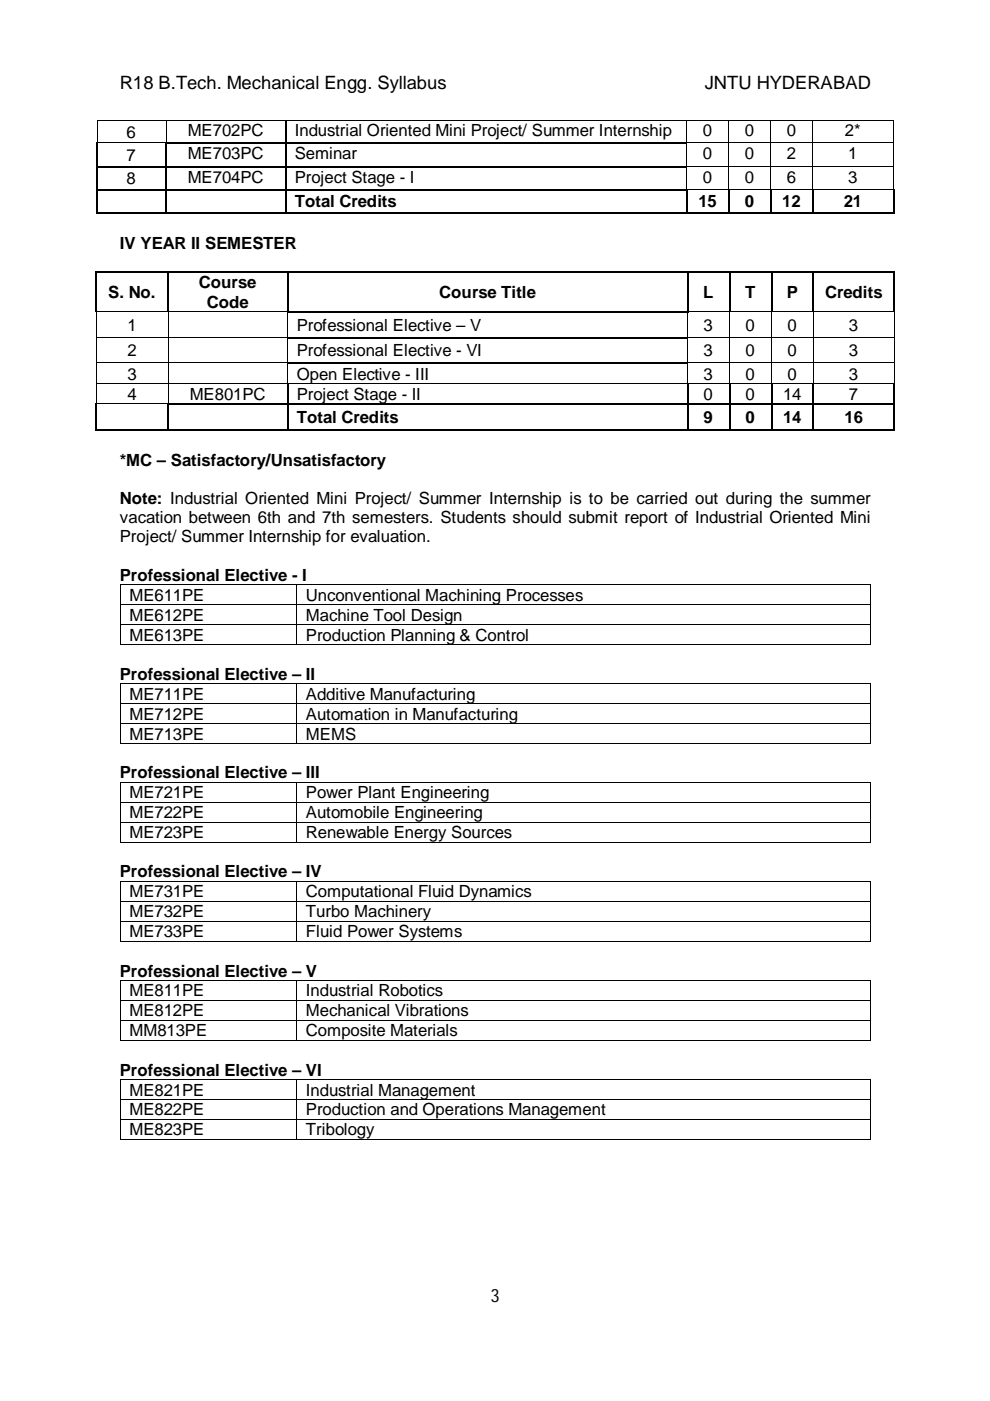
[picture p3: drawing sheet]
<svg xmlns="http://www.w3.org/2000/svg" width="210mm" height="297mm" viewBox="0 0 210 297" stroke-linecap="round" stroke-linejoin="round" font-family="sans-serif">
<defs><g id="words">
<g font-size="3.9">
<text x="25.4" y="18.9">R18 B.Tech. Mechanical Engg. Syllabus</text>
<text x="149.4" y="18.9">JNTU HYDERABAD</text>
<text x="104" y="276">3</text>
</g>
<g font-size="3.6">
<text x="26.8" y="29.2">6</text>
<text x="39.8" y="28.9">ME702PC</text>
<text x="62.5" y="28.9">Industrial Oriented Mini Project/ Summer Internship</text>
<text x="149" y="28.9">0</text>
<text x="157.9" y="28.9">0</text>
<text x="166.8" y="28.9">0</text>
<text x="179.2" y="28.9">2*</text>
<text x="26.8" y="34.1">7</text>
<text x="39.8" y="33.8">ME703PC</text>
<text x="62.5" y="33.8">Seminar</text>
<text x="149" y="33.8">0</text>
<text x="157.9" y="33.8">0</text>
<text x="166.8" y="33.8">2</text>
<text x="179.8" y="33.8">1</text>
<text x="26.8" y="39.1">8</text>
<text x="39.8" y="38.8">ME704PC</text>
<text x="62.5" y="38.8">Project Stage - I</text>
<text x="149" y="38.8">0</text>
<text x="157.9" y="38.8">0</text>
<text x="166.8" y="38.8">6</text>
<text x="179.8" y="38.8">3</text>
<text x="62.5" y="44">Total Credits</text>
<text x="148.1" y="44">15</text>
<text x="157.9" y="44">0</text>
<text x="165.9" y="44">12</text>
<text x="178.9" y="44">21</text>
<text x="25.4" y="52.7">IV YEAR II SEMESTER</text>
<text x="22.9" y="63.2">S. No.</text>
<text x="42.2" y="61.2">Course</text>
<text x="43.9" y="65.2">Code</text>
<text x="93.1" y="63.2">Course Title</text>
<text x="149.1" y="63.2">L</text>
<text x="158" y="63.2">T</text>
<text x="166.8" y="63.2">P</text>
<text x="174.9" y="63.2">Credits</text>
<text x="27" y="70.1">1</text>
<text x="62.9" y="70.1">Professional Elective – V</text>
<text x="149.2" y="70.1">3</text>
<text x="158.1" y="70.1">0</text>
<text x="167" y="70.1">0</text>
<text x="180" y="70.1">3</text>
<text x="27" y="75.6">2</text>
<text x="62.9" y="75.6">Professional Elective - VI</text>
<text x="149.2" y="75.6">3</text>
<text x="158.1" y="75.6">0</text>
<text x="167" y="75.6">0</text>
<text x="180" y="75.6">3</text>
<text x="27" y="80.5">3</text>
<text x="62.9" y="80.5">Open Elective - III</text>
<text x="149.2" y="80.5">3</text>
<text x="158.1" y="80.5">0</text>
<text x="167" y="80.5">0</text>
<text x="180" y="80.5">3</text>
<text x="27" y="84.8">4</text>
<text x="40.2" y="84.8">ME801PC</text>
<text x="62.9" y="84.8">Project Stage - II</text>
<text x="62.9" y="89.7">Total Credits</text>
<text x="149.2" y="84.8">0</text>
<text x="149.2" y="89.7">9</text>
<text x="158.1" y="84.8">0</text>
<text x="158.1" y="89.7">0</text>
<text x="166" y="84.8">14</text>
<text x="166" y="89.7">14</text>
<text x="179.1" y="89.7">16</text>
<text x="180" y="84.8">7</text>
<text x="25.4" y="98.7">*MC – Satisfactory/Unsatisfactory</text>
<text x="25.4" y="106.9">Note: Industrial Oriented Mini Project/ Summer Internship is to be carried out during the summer</text>
<text x="25.4" y="110.9">vacation between 6th and 7th semesters. Students should submit report of Industrial Oriented Mini</text>
<text x="25.4" y="115">Project/ Summer Internship for evaluation.</text>
<text x="25.4" y="123.1">Professional Elective - I</text>
<text x="27.4" y="127.4">ME611PE</text>
<text x="27.4" y="131.6">ME612PE</text>
<text x="64.9" y="127.4">Unconventional Machining Processes</text>
<text x="64.9" y="131.6">Machine Tool Design</text>
<text x="27.4" y="135.8">ME613PE</text>
<text x="64.9" y="135.8">Production Planning &amp; Control</text>
<text x="25.4" y="144.1">Professional Elective – II</text>
<text x="27.4" y="148.4">ME711PE</text>
<text x="64.9" y="148.4">Additive Manufacturing</text>
<text x="27.4" y="152.6">ME712PE</text>
<text x="64.9" y="152.6">Automation in Manufacturing</text>
<text x="27.4" y="156.8">ME713PE</text>
<text x="64.9" y="156.8">MEMS</text>
<text x="25.4" y="165">Professional Elective – III</text>
<text x="27.4" y="169.3">ME721PE</text>
<text x="27.4" y="173.5">ME722PE</text>
<text x="64.9" y="169.3">Power Plant Engineering</text>
<text x="64.9" y="173.5">Automobile Engineering</text>
<text x="27.4" y="177.7">ME723PE</text>
<text x="64.9" y="177.7">Renewable Energy Sources</text>
<text x="25.4" y="186">Professional Elective – IV</text>
<text x="27.4" y="190.3">ME731PE</text>
<text x="64.9" y="190.3">Computational Fluid Dynamics</text>
<text x="27.4" y="194.5">ME732PE</text>
<text x="64.9" y="194.5">Turbo Machinery</text>
<text x="27.4" y="198.7">ME733PE</text>
<text x="64.9" y="198.7">Fluid Power Systems</text>
<text x="25.4" y="207">Professional Elective – V</text>
<text x="27.4" y="211.3">ME811PE</text>
<text x="27.4" y="215.5">ME812PE</text>
<text x="64.9" y="211.3">Industrial Robotics</text>
<text x="64.9" y="215.5">Mechanical Vibrations</text>
<text x="27.4" y="219.7">MM813PE</text>
<text x="64.9" y="219.7">Composite Materials</text>
<text x="25.4" y="228">Professional Elective – VI</text>
<text x="27.4" y="232.3">ME821PE</text>
<text x="64.9" y="232.3">Industrial Management</text>
<text x="27.4" y="236.5">ME822PE</text>
<text x="64.9" y="236.5">Production and Operations Management</text>
<text x="27.4" y="240.7">ME823PE</text>
<text x="64.9" y="240.7">Tribology</text>
</g>
</g></defs>
<g fill="#000">
<path d="M20.4 30.3h.3v.2h-.3zM20.4 30.2h.3v.1h-.3zM20.4 35.2h.3v.3h-.3zM20.5 25.4h.2v.2h-.2zM20.7 30.2h.2v.1h-.2zM35.1 30.2h.3v.3h-.3zM35.1 35.2h.3v.3h-.3zM35.1 25.4h.2v.2h-.2zM35.4 30.2h.3v.3h-.3zM60.4 25.4h.1v.2h-.1zM60.4 30.2h.3v.3h-.3zM60.4 35.2h.3v.3h-.3z"/>
<path d="M145.5 25.4h.2v.2h-.2zM145.5 30.2h.2v.3h-.2zM145.5 35.2h.2v.3h-.2zM154.4 25.4h.2v.2h-.2zM154.4 30.2h.2v.3h-.2zM154.4 35.2h.2v.3h-.2zM163.3 25.4h.2v.2h-.2zM163.3 30.2h.2v.3h-.2zM163.3 35.2h.2v.3h-.2zM172.2 25.4h.2v.2h-.2zM172.2 30.2h.2v.3h-.2zM172.2 35.2h.2v.3h-.2z"/>
<path d="M189.4 25.4h.2v.2h-.2zM189.4 30.2h.2v.3h-.2zM189.4 35.2h.2v.3h-.2zM20.2 57.5h.4v.4h-.4zM20.4 40.1h.3v.3h-.3zM20.4 45h.3v.3h-.3zM35.1 40.1h.3v.3h-.3zM35.1 45h.3v.3h-.3zM35.5 57.5h.3v.4h-.3zM60.4 40.1h.3v.3h-.3zM60.4 45h.3v.3h-.3zM60.8 57.5h.3v.4h-.3z"/>
<path d="M145.5 40.1h.3v.3h-.3zM145.5 45h.3v.3h-.3zM145.6 57.5h.4v.4h-.4zM154.3 40.2h.4v.2h-.4zM154.3 40.1h.2v.1h-.2zM154.3 45h.4v.3h-.4zM154.5 40.1h.2v.1h-.2zM154.5 57.5h.4v.4h-.4zM154.7 40.1h.2v.1h-.2zM163.2 40.2h.4v.2h-.4zM163.2 40.1h.2v.1h-.2zM163.2 45h.4v.3h-.4z"/>
<path d="M163.4 40.1h.2v.1h-.2zM163.4 57.5h.3v.4h-.3zM163.6 40.1h.1v.1h-.1zM172.1 40.2h.4v.2h-.4zM172.1 40.1h.2v.1h-.2zM172.1 45h.4v.3h-.4zM172.2 57.5h.4v.4h-.4zM172.3 40.1h.2v.1h-.2zM172.5 40.1h.1v.1h-.1zM189.3 40.2h.4v.2h-.4zM189.3 40.1h.2v.1h-.2zM189.3 45h.4v.3h-.4z"/>
<path d="M189.5 40.1h.2v.1h-.2zM189.5 57.5h.3v.4h-.3zM20.2 66h.4v.2h-.4zM20.3 66.2h.2v.1h-.2zM20.3 71.4h.2v.3h-.2zM20.3 76.8h.2v.4h-.2zM20.6 66h.1v.2h-.1zM35.5 66h.1v.2h-.1zM35.6 66.2h.1v.1h-.1zM35.6 71.4h.1v.3h-.1zM35.6 76.8h.1v.4h-.1zM35.6 66h.2v.2h-.2z"/>
<path d="M35.8 66h.2v.2h-.2zM60.8 66h.3v.3h-.3zM60.9 71.4h.1v.3h-.1zM60.9 76.8h.1v.4h-.1zM61.1 66h.4v.3h-.4zM145.6 66h.4v.3h-.4zM145.7 71.4h.2v.3h-.2zM145.7 76.8h.2v.4h-.2zM154.5 66h.2v.2h-.2zM154.6 66.2h.2v.1h-.2zM154.6 71.4h.2v.3h-.2zM154.6 76.8h.2v.4h-.2z"/>
<path d="M154.7 66h.2v.2h-.2zM154.9 66h.1v.2h-.1zM163.4 66h.2v.2h-.2zM163.5 66.2h.2v.1h-.2zM163.5 71.4h.2v.3h-.2zM163.5 76.8h.2v.4h-.2zM163.6 66h.1v.2h-.1zM163.7 66h.2v.2h-.2zM172.2 66h.2v.2h-.2zM172.3 66.2h.2v.1h-.2zM172.3 71.4h.2v.3h-.2zM172.3 76.8h.2v.4h-.2z"/>
<path d="M172.4 66h.2v.2h-.2zM172.6 66h.1v.2h-.1zM189.5 66h.2v.2h-.2zM189.6 66.2h.1v.1h-.1zM189.6 71.4h.1v.3h-.1zM189.6 76.8h.1v.4h-.1zM189.7 66h.1v.2h-.1zM20.2 85.7h.4v.2h-.4zM20.2 85.5h.4v.2h-.4zM20.2 91h.4v.4h-.4zM20.3 81.3h.2v.2h-.2zM20.6 85.5h.1v.2h-.1z"/>
<path d="M35.5 85.5h.3v.4h-.3zM35.5 91h.3v.4h-.3zM35.6 81.3h.1v.2h-.1zM35.8 85.5h.4v.4h-.4zM60.8 81.3h.2v.2h-.2zM60.8 85.5h.3v.4h-.3zM60.8 91h.3v.4h-.3zM61 81.3h.1v.2h-.1zM61.1 81.3h.2v.2h-.2zM145.6 81.3h.2v.2h-.2zM145.6 85.5h.4v.4h-.4zM145.6 91h.4v.4h-.4z"/>
<path d="M145.8 81.3h.2v.2h-.2zM146 81.3h.1v.2h-.1zM154.5 81.3h.2v.2h-.2zM154.5 85.5h.4v.4h-.4zM154.5 91h.4v.4h-.4zM154.7 81.3h.2v.2h-.2zM154.9 81.3h.1v.2h-.1zM163.4 81.3h.2v.2h-.2zM163.4 85.5h.3v.4h-.3zM163.4 91h.3v.4h-.3zM163.6 81.3h.1v.2h-.1zM163.7 81.3h.2v.2h-.2z"/>
<path d="M172.2 81.3h.2v.2h-.2zM172.2 85.5h.4v.4h-.4zM172.2 91h.4v.4h-.4zM172.4 81.3h.2v.2h-.2zM172.6 81.3h.1v.2h-.1zM189.5 81.3h.2v.2h-.2zM189.5 85.5h.3v.4h-.3zM189.5 91h.3v.4h-.3zM189.7 81.3h.1v.2h-.1zM25.4 123.9h.2v.2h-.2zM25.4 128.1h.2v.2h-.2zM25.4 132.4h.2v.1h-.2z"/>
<path d="M25.4 136.6h.2v.2h-.2zM62.8 123.9h.2v.2h-.2zM62.8 128.1h.2v.2h-.2zM62.8 132.4h.2v.1h-.2zM62.8 136.6h.2v.2h-.2zM184.4 123.9h.2v.2h-.2zM184.4 128.1h.2v.2h-.2zM184.4 132.4h.2v.1h-.2zM184.4 136.6h.2v.2h-.2zM25.4 144.9h.2v.2h-.2zM25.4 149.1h.2v.2h-.2zM25.4 153.4h.2v.1h-.2z"/>
<path d="M25.4 157.6h.2v.2h-.2zM62.8 144.9h.2v.2h-.2zM62.8 149.1h.2v.2h-.2zM62.8 153.4h.2v.1h-.2zM62.8 157.6h.2v.2h-.2zM184.4 144.9h.2v.2h-.2zM184.4 149.1h.2v.2h-.2zM184.4 153.4h.2v.1h-.2zM184.4 157.6h.2v.2h-.2zM25.4 165.8h.2v.2h-.2zM25.4 170h.2v.2h-.2zM25.4 174.3h.2v.1h-.2z"/>
<path d="M25.4 178.6h.2v.2h-.2zM62.8 165.8h.2v.2h-.2zM62.8 170h.2v.2h-.2zM62.8 174.3h.2v.1h-.2zM62.8 178.6h.2v.2h-.2zM184.4 165.8h.2v.2h-.2zM184.4 170h.2v.2h-.2zM184.4 174.3h.2v.1h-.2zM184.4 178.6h.2v.2h-.2zM25.4 186.8h.2v.2h-.2zM25.4 191h.2v.2h-.2zM25.4 195.3h.2v.1h-.2z"/>
<path d="M25.4 199.5h.2v.2h-.2zM62.8 186.8h.2v.2h-.2zM62.8 191h.2v.2h-.2zM62.8 195.3h.2v.1h-.2zM62.8 199.5h.2v.2h-.2zM184.4 186.8h.2v.2h-.2zM184.4 191h.2v.2h-.2zM184.4 195.3h.2v.1h-.2zM184.4 199.5h.2v.2h-.2zM25.4 207.8h.2v.2h-.2zM25.4 212h.2v.2h-.2zM25.4 216.3h.2v.1h-.2z"/>
<path d="M62.8 207.8h.2v.2h-.2zM62.8 212h.2v.2h-.2zM62.8 216.3h.2v.1h-.2zM184.4 207.8h.2v.2h-.2zM184.4 212h.2v.2h-.2zM184.4 216.3h.2v.1h-.2zM25.4 220.5h.2v.2h-.2zM25.4 228.8h.2v.2h-.2zM25.4 233h.2v.2h-.2zM25.4 237.3h.2v.1h-.2zM62.8 220.5h.2v.2h-.2zM62.8 228.8h.2v.2h-.2z"/>
<path d="M62.8 233h.2v.2h-.2zM62.8 237.3h.2v.1h-.2zM184.4 220.5h.2v.2h-.2zM184.4 228.8h.2v.2h-.2zM184.4 233h.2v.2h-.2zM184.4 237.3h.2v.1h-.2zM25.4 241.5h.2v.2h-.2zM62.8 241.5h.2v.2h-.2zM184.4 241.5h.2v.2h-.2z"/>
</g>
<g fill="none" stroke="#000" stroke-width=".21">
<path d="M20.6 25.6v4.6M20.7 25.5h14.4M20.9 30.3h14.2M35.2 25.6v4.6M35.3 25.5h25.1M60.5 25.5h85M145.6 25.6v4.6M145.6 30.5v4.7M145.6 35.5v4.6M145.7 25.5h8.7M145.7 30.3h8.7M145.7 35.2h8.7"/>
<path d="M154.5 25.6v4.6M154.5 30.5v4.7M154.5 35.5v4.6M154.6 25.5h8.7M154.6 30.3h8.7M154.6 35.2h8.7M163.4 25.6v4.6M163.4 30.5v4.7M163.4 35.5v4.6M163.5 25.5h8.7M163.5 30.3h8.7M163.5 35.2h8.7"/>
<path d="M172.3 25.6v4.6M172.3 30.5v4.7M172.3 35.5v4.6M172.4 25.5h17M172.4 30.3h17M172.4 35.2h17M189.5 25.6v4.6M189.5 30.5v4.7M189.5 35.5v4.6M145.8 40.2h8.5M154.9 40.2h8.3M163.7 40.2h8.4"/>
<path d="M172.6 40.2h16.7M20.4 66.3v5.1M20.4 71.7v5.1M20.4 77.2v4.1M20.5 71.5h15.1M20.5 76.9h15.1M20.7 66.1h14.8M35.6 66.3v5.1M35.6 71.7v5.1M35.6 77.2v4.1M35.7 71.5h25.2M35.7 76.9h25.2"/>
<path d="M36 66.1h24.8M61 66.3v5.1M61 71.7v5.1M61 77.2v4.1M145.8 66.3v5.1M145.8 71.7v5.1M145.8 77.2v4.1M145.9 71.5h8.7M145.9 76.9h8.7M146 66.1h8.5M154.7 66.3v5.1M154.7 71.7v5.1"/>
<path d="M154.7 77.2v4.1M154.8 71.5h8.7M154.8 76.9h8.7M155 66.1h8.4M163.6 66.3v5.1M163.6 71.7v5.1M163.6 77.2v4.1M163.7 71.5h8.6M163.7 76.9h8.6M163.9 66.1h8.3M172.4 66.3v5.1M172.4 71.7v5.1"/>
<path d="M172.4 77.2v4.1M172.5 71.5h17.1M172.5 76.9h17.1M172.7 66.1h16.8M189.7 66.3v5.1M189.7 71.7v5.1M189.7 77.2v4.1M20.4 81.5v4M20.5 81.4h15.1M20.7 85.6h14.8M35.6 81.5v4M35.7 81.4h25.1"/>
<path d="M61.3 81.4h84.3M146.1 81.4h8.4M155 81.4h8.4M163.9 81.4h8.3M172.7 81.4h16.8M25.5 124.1v4M25.5 128.3v4.1M25.5 132.5v4.1M25.6 124h37.2M25.6 128.2h37.2M25.6 132.4h37.2M25.6 136.7h37.2"/>
<path d="M62.9 124.1v4M62.9 128.3v4.1M62.9 132.5v4.1M63 124h121.4M63 128.2h121.4M63 132.4h121.4M63 136.7h121.4M184.5 124.1v4M184.5 128.3v4.1M184.5 132.5v4.1M25.5 145.1v4M25.5 149.3v4.1"/>
<path d="M25.5 153.5v4.1M25.6 145h37.2M25.6 149.2h37.2M25.6 153.4h37.2M25.6 157.7h37.2M62.9 145.1v4M62.9 149.3v4.1M62.9 153.5v4.1M63 145h121.4M63 149.2h121.4M63 153.4h121.4M63 157.7h121.4"/>
<path d="M184.5 145.1v4M184.5 149.3v4.1M184.5 153.5v4.1M25.5 166v4M25.5 170.2v4.1M25.5 174.4v4.2M25.6 165.9h37.2M25.6 170.1h37.2M25.6 174.4h37.2M25.6 178.7h37.2M62.9 166v4M62.9 170.2v4.1"/>
<path d="M62.9 174.4v4.2M63 165.9h121.4M63 170.1h121.4M63 174.4h121.4M63 178.7h121.4M184.5 166v4M184.5 170.2v4.1M184.5 174.4v4.2M25.5 187v4M25.5 191.2v4.1M25.5 195.4v4.1M25.6 186.9h37.2"/>
<path d="M25.6 191.1h37.2M25.6 195.4h37.2M25.6 199.6h37.2M62.9 187v4M62.9 191.2v4.1M62.9 195.4v4.1M63 186.9h121.4M63 191.1h121.4M63 195.4h121.4M63 199.6h121.4M184.5 187v4M184.5 191.2v4.1"/>
<path d="M184.5 195.4v4.1M25.5 208v4M25.5 212.2v4.1M25.5 216.4v4.1M25.6 207.9h37.2M25.6 212.1h37.2M25.6 216.4h37.2M62.9 208v4M62.9 212.2v4.1M62.9 216.4v4.1M63 207.9h121.4M63 212.1h121.4"/>
<path d="M63 216.4h121.4M184.5 208v4M184.5 212.2v4.1M184.5 216.4v4.1M25.5 229v4M25.5 233.2v4.1M25.5 237.4v4.1M25.6 220.6h37.2M25.6 228.9h37.2M25.6 233.1h37.2M25.6 237.3h37.2M62.9 229v4"/>
<path d="M62.9 233.2v4.1M62.9 237.4v4.1M63 220.6h121.4M63 228.9h121.4M63 233.1h121.4M63 237.3h121.4M184.5 229v4M184.5 233.2v4.1M184.5 237.4v4.1M25.6 241.6h37.2M63 241.6h121.4"/>
</g>
<g fill="none" stroke="#000" stroke-width=".34">
<path d="M20.6 30.5v4.7M20.6 35.5v4.6M20.7 35.3h14.4M35.2 30.5v4.7M35.2 35.5v4.6M35.4 35.3h25M35.7 30.3h24.7M60.5 25.6v4.6M60.5 30.5v4.7M60.5 35.5v4.6M60.7 30.3h84.8M60.7 35.3h84.8"/>
<path d="M20.4 57.9v8.1M20.6 40.4v4.6M20.6 57.7h14.9M20.7 40.2h14.4M20.7 45.2h14.4M35.2 40.4v4.6M35.4 40.2h25M35.4 45.2h25M35.6 57.9v8.1M35.8 57.7h25M60.5 40.4v4.6M60.7 40.2h84.8"/>
<path d="M60.7 45.2h84.8M61 57.9v8.1M61.1 57.7h84.5M145.6 40.4v4.6M145.8 57.9v8.1M145.8 45.2h8.5M146 57.7h8.5M154.5 40.4v4.6M154.7 57.9v8.1M154.7 45.2h8.5M154.9 57.7h8.5M163.4 40.4v4.6"/>
<path d="M163.6 45.2h8.5M163.6 57.9v8.1M163.7 57.7h8.5M172.3 40.4v4.6M172.4 57.9v8.1M172.5 45.2h16.8M172.6 57.7h16.9M189.5 40.4v4.6M189.7 57.9v8.1M61 71.6h84.7M61 77h84.7M61.5 66.2h84.1"/>
<path d="M20.4 85.9v5.1M20.6 91.2h14.9M35.6 85.9v5.1M35.8 91.2h25M36.2 85.7h24.6M61 81.5v4M61 85.9v5.1M61.1 85.7h84.5M61.1 91.2h84.5M145.8 81.5v4M145.8 85.9v5.1M146 85.7h8.5"/>
<path d="M146 91.2h8.5M154.7 81.5v4M154.7 85.9v5.1M154.9 85.7h8.5M154.9 91.2h8.5M163.6 81.5v4M163.6 85.9v5.1M163.7 85.7h8.5M163.7 91.2h8.5M172.4 81.5v4M172.4 85.9v5.1M172.6 85.7h16.9"/>
<path d="M172.6 91.2h16.9M189.7 81.5v4M189.7 85.9v5.1"/>
</g>
<use href="#words"/>
</svg>
